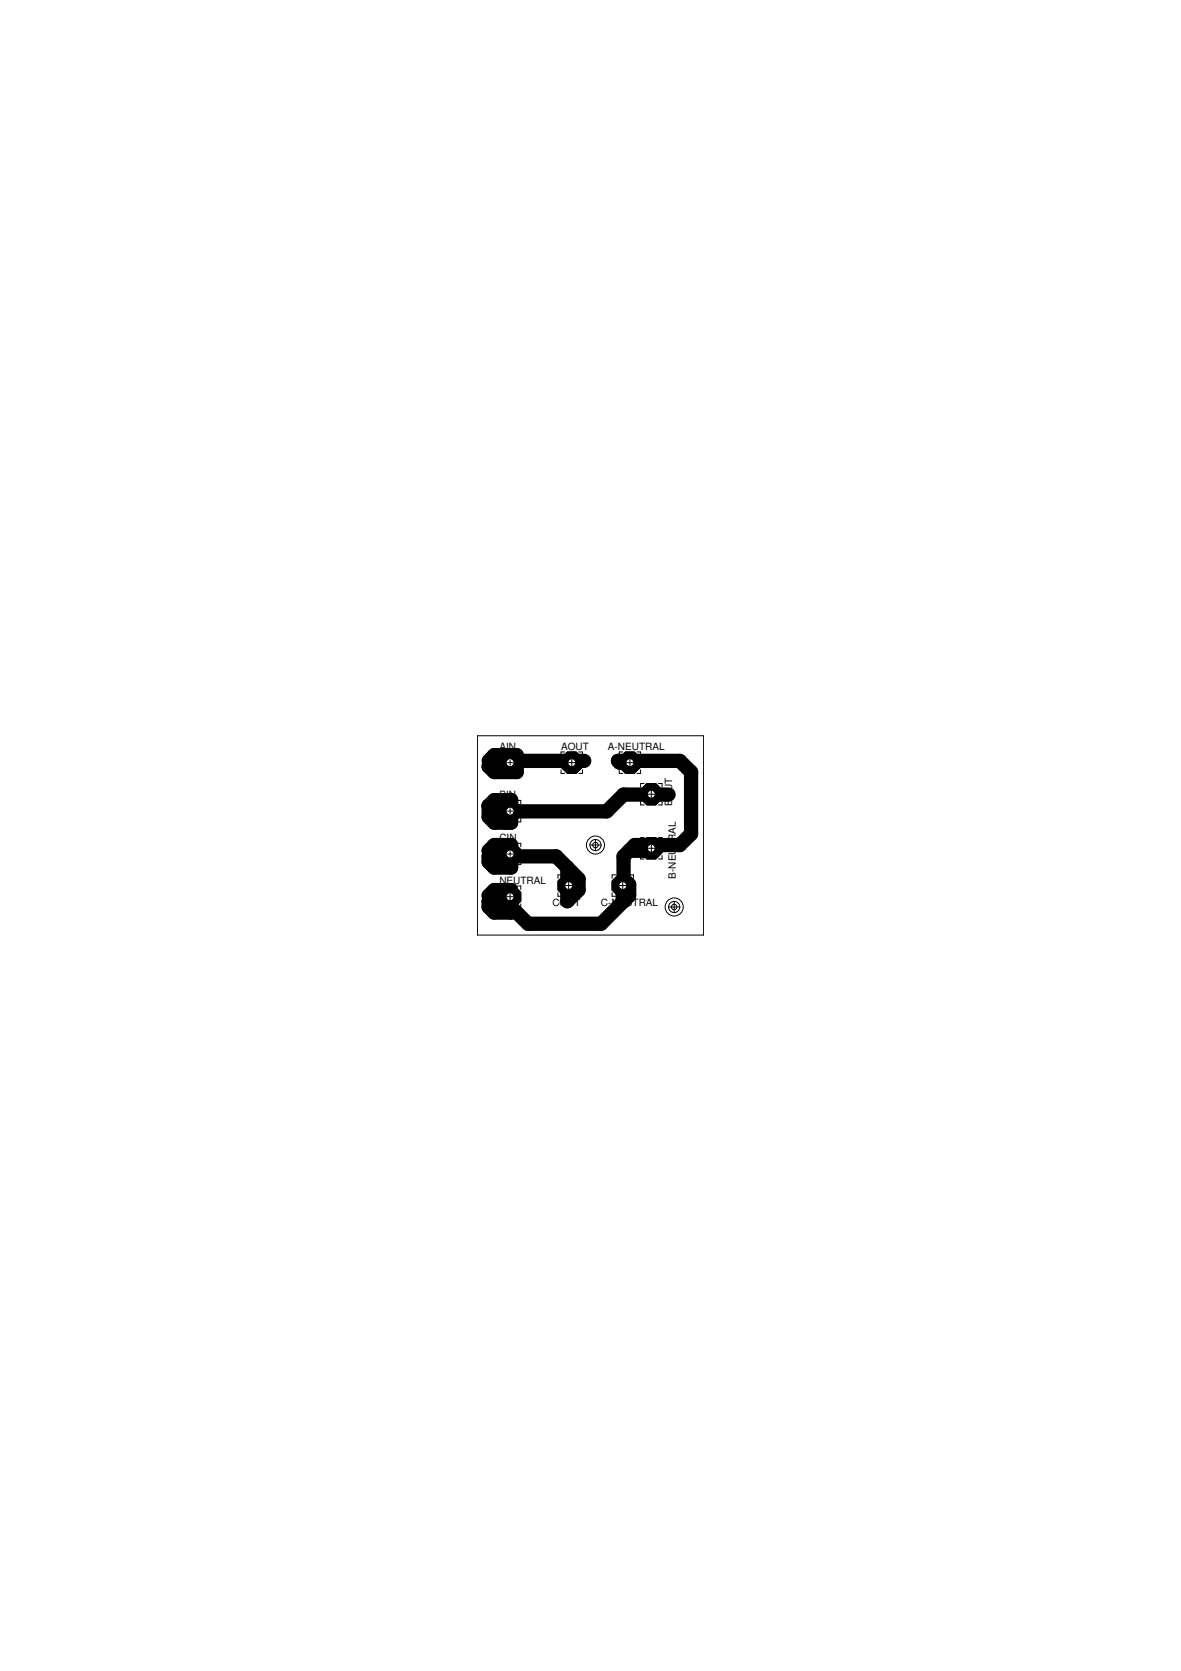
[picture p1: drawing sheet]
<svg xmlns="http://www.w3.org/2000/svg" width="210mm" height="297mm" viewBox="0 0 210 297" stroke-linecap="round" stroke-linejoin="round" font-family="sans-serif">
<defs><g id="words">
<g font-size="1.8">
<text x="88.8" y="133.3">AIN</text>
<text x="99.7" y="133.3">AOUT</text>
<text x="108.1" y="133.3">A-NEUTRAL</text>
<text x="88.8" y="141.9">BIN</text>
<text x="119.5" y="143.2" transform="rotate(-90 119.5 143.2)">BOUT</text>
<text x="88.8" y="149.5">CIN</text>
<text x="88.8" y="157.1">NEUTRAL</text>
<text x="98.2" y="161.1">COUT</text>
<text x="106.8" y="161.1">C-NEUTRAL</text>
<text x="120.1" y="156.2" transform="rotate(-90 120.1 156.2)">B-NEUTRAL</text>
</g>
</g></defs>
<g fill="none" stroke="#000" stroke-width="2.5">
<path d="M86.8 135.3l1-1.1h4v3h-4l-1-1 .7-.6h3.2M101.3 135.3l.3 .3M103.8 135.3h-13.6l-.3 .3M112 135.6h-1.8l-.4-.3h11l2 1.9v11l-2 2h-8l-1 1M90.7 151.8h-3.4l-.5 .4v1l1 1h3v-4h-3l-1 1 1 1h11l2 2M90.7 159.4h-3l-.9 .8v1l1 1h3v-4h-3l-1 1h1l2.1 2 .9-1M90.7 142.4v1.8M90.8 142.2v4h-3l-1-1v-2M90.8 142.2l-.9 1h-3.1M90.8 142.2h-3l-1 1M100.8 154.2l2 2v2l-2 2zM100.8 157.2l.3 .2"/>
<path d="M110.7 157.4v2.7l.1 .1M110.8 156.2l1 1v2l-5 5h-12.9l-3.1-3M111.8 151.2l-1 1v5M115.8 141.2h.1M115.8 150.8l-.5 .4h-3.5M118.8 141.2h-8l-3 3h-17l-.9 1v1l-3.1-3"/>
</g>
<circle cx="90.7" cy="135.6" r="2.06" fill="#000" stroke="#000" stroke-width=".18"/>
<circle cx="90.7" cy="135.6" r=".7" fill="#fff" stroke="#000" stroke-width=".18"/>
<circle cx="90.7" cy="144.2" r="2.06" fill="#000" stroke="#000" stroke-width=".18"/>
<circle cx="90.7" cy="144.2" r=".7" fill="#fff" stroke="#000" stroke-width=".18"/>
<circle cx="90.7" cy="151.8" r="2.06" fill="#000" stroke="#000" stroke-width=".18"/>
<circle cx="90.7" cy="151.8" r=".7" fill="#fff" stroke="#000" stroke-width=".18"/>
<circle cx="90.7" cy="159.4" r="2.06" fill="#000" stroke="#000" stroke-width=".18"/>
<circle cx="90.7" cy="159.4" r=".7" fill="#fff" stroke="#000" stroke-width=".18"/>
<circle cx="115.8" cy="141.2" r="2.06" fill="#000" stroke="#000" stroke-width=".18"/>
<circle cx="115.8" cy="141.2" r=".7" fill="#fff" stroke="#000" stroke-width=".18"/>
<circle cx="115.8" cy="150.8" r="2.06" fill="#000" stroke="#000" stroke-width=".18"/>
<circle cx="115.8" cy="150.8" r=".7" fill="#fff" stroke="#000" stroke-width=".18"/>
<circle cx="101.1" cy="157.4" r="2.06" fill="#000" stroke="#000" stroke-width=".18"/>
<circle cx="101.1" cy="157.4" r=".7" fill="#fff" stroke="#000" stroke-width=".18"/>
<circle cx="110.7" cy="157.4" r="2.06" fill="#000" stroke="#000" stroke-width=".18"/>
<circle cx="110.7" cy="157.4" r=".7" fill="#fff" stroke="#000" stroke-width=".18"/>
<circle cx="112" cy="135.6" r="2.06" fill="#000" stroke="#000" stroke-width=".18"/>
<circle cx="112" cy="135.6" r=".7" fill="#fff" stroke="#000" stroke-width=".18"/>
<circle cx="101.6" cy="135.6" r="2.06" fill="#000" stroke="#000" stroke-width=".18"/>
<circle cx="101.6" cy="135.6" r=".7" fill="#fff" stroke="#000" stroke-width=".18"/>
<circle cx="90.7" cy="135.6" r="2.06" fill="#000" stroke="#000" stroke-width=".18"/>
<circle cx="90.7" cy="135.6" r=".7" fill="#fff" stroke="#000" stroke-width=".18"/>
<circle cx="90.7" cy="144.2" r="2.06" fill="#000" stroke="#000" stroke-width=".18"/>
<circle cx="90.7" cy="144.2" r=".7" fill="#fff" stroke="#000" stroke-width=".18"/>
<circle cx="90.7" cy="151.8" r="2.06" fill="#000" stroke="#000" stroke-width=".18"/>
<circle cx="90.7" cy="151.8" r=".7" fill="#fff" stroke="#000" stroke-width=".18"/>
<circle cx="90.7" cy="159.4" r="2.06" fill="#000" stroke="#000" stroke-width=".18"/>
<circle cx="90.7" cy="159.4" r=".7" fill="#fff" stroke="#000" stroke-width=".18"/>
<circle cx="115.8" cy="141.2" r="2.06" fill="#000" stroke="#000" stroke-width=".18"/>
<circle cx="115.8" cy="141.2" r=".7" fill="#fff" stroke="#000" stroke-width=".18"/>
<circle cx="115.8" cy="150.8" r="2.06" fill="#000" stroke="#000" stroke-width=".18"/>
<circle cx="115.8" cy="150.8" r=".7" fill="#fff" stroke="#000" stroke-width=".18"/>
<circle cx="101.1" cy="157.4" r="2.06" fill="#000" stroke="#000" stroke-width=".18"/>
<circle cx="101.1" cy="157.4" r=".7" fill="#fff" stroke="#000" stroke-width=".18"/>
<circle cx="110.7" cy="157.4" r="2.06" fill="#000" stroke="#000" stroke-width=".18"/>
<circle cx="110.7" cy="157.4" r=".7" fill="#fff" stroke="#000" stroke-width=".18"/>
<circle cx="112" cy="135.6" r="2.06" fill="#000" stroke="#000" stroke-width=".18"/>
<circle cx="112" cy="135.6" r=".7" fill="#fff" stroke="#000" stroke-width=".18"/>
<circle cx="101.6" cy="135.6" r="2.06" fill="#000" stroke="#000" stroke-width=".18"/>
<circle cx="101.6" cy="135.6" r=".7" fill="#fff" stroke="#000" stroke-width=".18"/>
<g fill="none" stroke="#000" stroke-width=".18">
<path d="M84.9 130.8h40.2v35.4h-40.2zM88.8 136.8v.7h.6M89.4 133.7h-.6v.6M90.2 135.6h.9M90.7 135.1v.9M91.9 133.7h.7v.6M92.6 136.8v.7h-.7M99.7 136.8v.7h.7M100.4 133.7h-.7v.6M101 135.6h1.2M101.6 135v1.2M102.9 133.7h.6v.6"/>
<path d="M103.5 136.8v.7h-.6M110.1 136.8v.7h.6M110.7 133.7h-.6v.6M111.4 135.6h1.2M112 135v1.2M113.2 133.7h.7v.6M113.9 136.8v.7h-.7M114.5 139.3h-.6v.6M117 139.3h.7v.6M88.8 145.5v.6h.6M88.8 153.1v.6h.6M89.4 142.3h-.6v.6"/>
<path d="M89.4 149.9h-.6v.6M89.4 157.5h-.6v.6M90.1 159.4h1.1M90.2 144.2h.9M90.2 151.8h.9M90.7 143.7v.9M90.7 151.4v.8M90.7 158.8v1.2M91.9 142.3h.7v.6M91.9 149.9h.7v.6M91.9 157.5h.7v.6M92.6 145.5v.6h-.7"/>
<path d="M92.6 153.1v.6h-.7M99.2 158.7v.6h.6M99.8 155.5h-.6v.6M100.5 157.4h1.2M101.1 156.8v1.2M102.3 155.5h.7v.6M103 158.7v.6h-.7M104.8 150.2h2M105.8 149.2v2M108.8 158.7v.6h.6M109.4 155.5h-.6v.6M110.1 157.4h1.2"/>
<path d="M110.7 156.8v1.2M112 155.5h.6v.6M112.6 158.7v.6h-.6M113.9 142.5v.6h.6M113.9 152.1v.6h.6M114.5 148.9h-.6v.6M115.1 150.8h1.4M115.2 141.2h1.2M115.8 140.6v1.2M115.8 150.1v1.4M117 148.9h.7v.6M117.7 142.5v.6h-.7"/>
<path d="M117.7 152.1v.6h-.7M88.8 160.7v.6h.6M92.6 160.7v.6h-.7M118.8 161.2h2M119.8 160.2v2"/>
<circle cx="90.7" cy="135.6" r="1.27"/>
<circle cx="101.6" cy="135.6" r="1.27"/>
<circle cx="112" cy="135.6" r="1.27"/>
<circle cx="90.7" cy="151.8" r="1.27"/>
<circle cx="90.7" cy="144.2" r="1.27"/>
<circle cx="90.7" cy="159.4" r="1.27"/>
<circle cx="101.1" cy="157.4" r="1.27"/>
<circle cx="105.8" cy="150.2" r="1.61"/>
<circle cx="105.8" cy="150.2" r=".99"/>
<circle cx="105.8" cy="150.2" r=".49"/>
<circle cx="110.7" cy="157.4" r="1.27"/>
<circle cx="115.8" cy="141.2" r="1.27"/>
<circle cx="115.8" cy="150.8" r="1.27"/>
<circle cx="119.8" cy="161.2" r="1.61"/>
<circle cx="119.8" cy="161.2" r=".99"/>
<circle cx="119.8" cy="161.2" r=".49"/>
</g>
<path d="M90.7 134.3l.3 .1zM101.6 134.3l.4 .1zM112 134.3l.3 .1zM115.8 140h.3zM90.7 143h.3zM90.7 150.6h.3zM90.7 158.2h.3zM101.1 156.2h.4zM110.7 156.2h.4zM115.8 149.6h.3z" fill="#000" stroke="#000" stroke-width=".18"/>
<use href="#words"/>
</svg>
